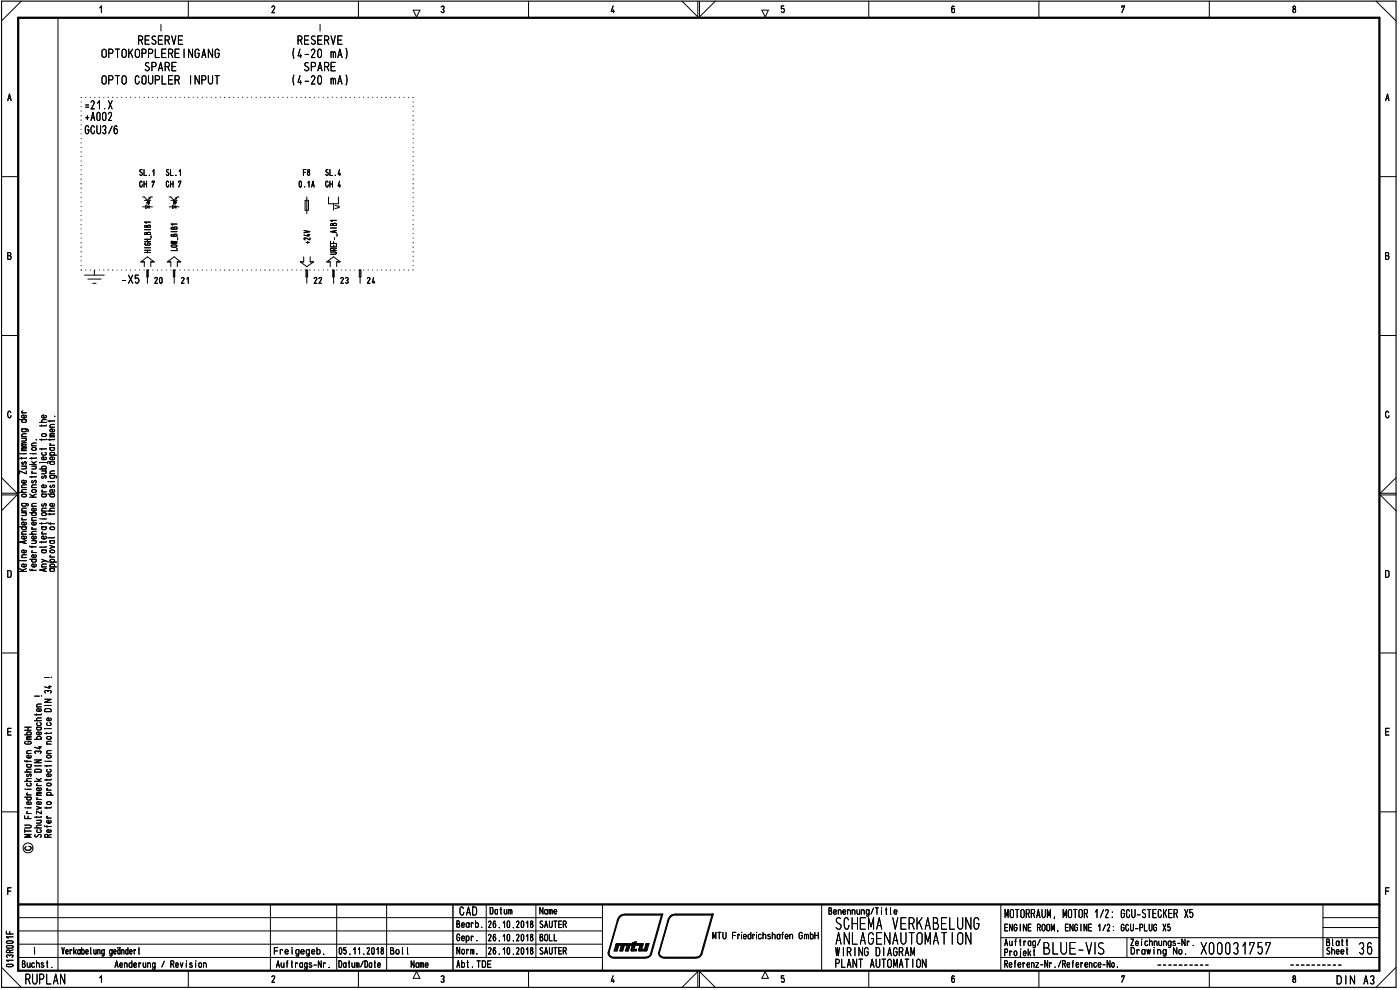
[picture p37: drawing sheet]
<svg xmlns="http://www.w3.org/2000/svg" width="420mm" height="297mm" viewBox="0 0 420 297" stroke-linecap="round" stroke-linejoin="round" font-family="sans-serif">
<defs><g id="words">
<g font-size="5.3">
<text x="250.5" y="279">SO</text>
<text x="250.7" y="283.5">ABLAG-\AUTOldT 0</text>
<text x="312.9" y="286.4">3LU1-V</text>
<text x="360.2" y="286.4">X00031757</text>
</g>
<g font-size="4.6">
<text x="387.7" y="4">8</text>
<text x="415.7" y="30.4">A</text>
<text x="7.6" y="295.4">RUPLAN</text>
</g>
<g font-size="3.9">
<text x="30.4" y="17.4">OPTOKOPPLERE I NGANG</text>
<text x="41.4" y="13.5">RESERVE</text>
<text x="87.6" y="17.4">(4-20 mA)</text>
<text x="89.3" y="13.5">RESERVE</text>
<text x="43.3" y="21.4">SPARE</text>
<text x="91.1" y="21.4">SPARE</text>
<text x="30.4" y="25.4">OPTO COUPLER</text>
<text x="57" y="25.4">INPUT</text>
<text x="87.6" y="25.4">(4-20 mA)</text>
<text x="25.3" y="32.9">.21.X</text>
<text x="25.4" y="40.3">GOU3/6</text>
<text x="25.5" y="36.3">+A002</text>
<text x="36.4" y="85.2">-X5 h0</text>
<text x="51.9" y="85.2">lr</text>
<text x="137.8" y="274.7">CAD</text>
<text x="301.5" y="275.5">MOTORRAUM, MOTOR 1/2: HU-STECKER X5</text>
<text x="250.7" y="286.9">WIRING DIAGRAM</text>
<text x="250.7" y="290.4">PLANT AUTOMATION</text>
<text x="401.1" y="295.4">DIN A3/</text>
</g>
<g font-size="3.2">
<text x="81.4" y="4">2</text>
<text x="132.1" y="4">3</text>
<text x="183.3" y="4">4</text>
<text x="228.4" y="5">•</text>
<text x="234.3" y="5">5</text>
<text x="336.5" y="4">7</text>
<text x="2.2" y="30.4">A</text>
<text x="41.7" y="52.8">SL.1</text>
<text x="49.6" y="52.8">SL.1</text>
<text x="90.8" y="52.8">F8</text>
<text x="97.5" y="52.8">SL.4</text>
<text x="41.7" y="56.3">CH 7</text>
<text x="49.7" y="56.3">GH 7</text>
<text x="89.4" y="56.3">0.1A</text>
<text x="97.5" y="56.3">OH 4</text>
<text x="42.6" y="62.7">X</text>
<text x="50.3" y="62.8">-X</text>
<text x="2.1" y="78">B</text>
<text x="415.6" y="78">B</text>
<text x="89.6" y="79.9">~i</text>
<text x="107.4" y="83.2">II</text>
<text x="54.3" y="85.2">21</text>
<text x="94" y="85.2">22</text>
<text x="102" y="85.2">23</text>
<text x="110" y="85.2">24</text>
<text x="1.8" y="125.6">0</text>
<text x="2" y="173.4">D</text>
<text x="415.5" y="173.4">D</text>
<text x="2" y="220.7">E</text>
<text x="415.5" y="220.7">E</text>
<text x="2" y="268.6">F</text>
<text x="415.6" y="268.6">F</text>
<text x="146.9" y="274.4">Datum</text>
<text x="161.9" y="274.4">Name</text>
<text x="248.6" y="274.5">Benennung/Title</text>
<text x="136.9" y="278.4">Bearb.</text>
<text x="146.4" y="278.5">26.10.2018</text>
<text x="161.9" y="278.5">SAUTER</text>
<text x="213.8" y="281.9">MTU Friedrichshafen GmbH</text>
<text x="301.4" y="279.5">ENGINE ROOM, ENGINE 1/2: GCU-PLUG X5</text>
<text x="18.4" y="286.4">Verkabelung geändert</text>
<text x="82.2" y="286.4">Fre I gegeb .</text>
<text x="101.6" y="286.4">05.11.2018</text>
<text x="117" y="286.4">Bol</text>
<text x="136.9" y="282.4">Gepr.</text>
<text x="137" y="286.4">Norm.</text>
<text x="146.4" y="282.4">26.10.2018</text>
<text x="146.4" y="286.4">26.10.2018</text>
<text x="161.9" y="286.4">SAUTER</text>
<text x="161.9" y="282.4">BOLL</text>
<text x="301.2" y="286.9">Projekt</text>
<text x="301.4" y="283.8">Auftrag/</text>
<text x="339.2" y="283.9">Zeichnungs-Nr.</text>
<text x="339.3" y="286.4">Drawing No.</text>
<text x="398" y="283.9">Blatt</text>
<text x="398" y="286.4">Sheet</text>
<text x="6.5" y="290.4">Buchst.</text>
<text x="34.3" y="290.4">Aenderung / Revision</text>
<text x="82.8" y="290.4">Auftrags-Nr.</text>
<text x="101.5" y="290.4">Datum/Date</text>
<text x="123.2" y="290.4">Name</text>
<text x="136.9" y="290.4">Abt. TDE</text>
<text x="228.5" y="293.7">A</text>
<text x="301.4" y="290.4">Referenz-Nr./Reference-No.</text>
<text x="81.2" y="294.9">2</text>
<text x="132" y="294.9">3</text>
<text x="183" y="294.9">4</text>
<text x="234.1" y="294.9">5</text>
<text x="285.2" y="294.9">6</text>
<text x="336.3" y="294.9">7</text>
<text x="387.7" y="294.9">8</text>
</g>
<g font-size="2.4">
<text x="97.7" y="80.2">PI I</text>
<text x="14.7" y="170.3">0</text>
<text x="7.7" y="230.4">a</text>
<text x="13" y="229">•—</text>
</g>
<g font-size="1.6">
<text x="12.3" y="125.6">C&gt;</text>
<text x="16.2" y="125.6">•</text>
<text x="6.3" y="131.1">C</text>
<text x="14.7" y="128.4">C</text>
<text x="6.2" y="132.5">M</text>
<text x="10.7" y="132.5">•</text>
<text x="11.8" y="139.5">••- .0</text>
<text x="12.3" y="138.1">C&gt; C&gt;</text>
<text x="14.7" y="143.7">07</text>
<text x="6.3" y="144.9">O</text>
<text x="6.3" y="146.5">C</text>
<text x="9.3" y="146.5">C</text>
<text x="9.3" y="149.3">0</text>
<text x="9.3" y="144.9">V)</text>
<text x="12.3" y="149.3">0 -0</text>
<text x="14.2" y="144.9">•-</text>
<text x="6.2" y="153.5">COC.0</text>
<text x="6.2" y="152.1">0)C</text>
<text x="12.2" y="152.1">NN</text>
<text x="5.6" y="159.1">17•</text>
<text x="6.2" y="160.4">C.Cc</text>
<text x="6.2" y="161.5">000_,</text>
<text x="9.3" y="159.1">c-00</text>
<text x="6.3" y="166">C</text>
<text x="8.8" y="166">c ,</text>
<text x="12.3" y="166">00</text>
<text x="6.2" y="168.8">-17&gt;,C1.</text>
<text x="6.2" y="170.3">000</text>
<text x="14.7" y="170.3">O.</text>
<text x="13.2" y="206.7">-4-</text>
<text x="10.8" y="213.7">C&gt; d</text>
<text x="7.8" y="226.2">C</text>
<text x="13.8" y="223.4">C</text>
<text x="13.8" y="226.2">C</text>
<text x="7.8" y="233.2">V7</text>
<text x="10.2" y="230.8">d0</text>
<text x="13.8" y="233.2">C&gt;</text>
<text x="10.8" y="237.6">CI&gt;</text>
<text x="10.8" y="235.9">c-</text>
<text x="1.6" y="280.4">LL</text>
<text x="1.7" y="283.2">CZ</text>
<text x="1.7" y="284.6">CZ</text>
<text x="1.7" y="286">ce</text>
</g>
</g></defs>
<path d="M.5 .3h418.5v295.9h-418.5z" fill="none" stroke="#000" stroke-width=".34"/>
<path d="M5.5 5.3h408.5v286h-408.5zM5.5 271.4h408.5" fill="none" stroke="#000" stroke-width=".68"/>
<g fill="none" stroke="#000" stroke-width=".3">
<path d="M6.4 .3l-5.9 6M17.4 5.3v286M29.9 2.4l.5-.6v2M56.5 .3v5M107.6 .3v5M124 3h2l-1 2.1zM158.6 .3v5M204.7 .3l4.7 4.8v-4.8M209.9 .3v4.8l4.8-4.8M228.6 3h2l-.9 2.1M260.7 .3v5M286.4 2l-.4-.2-.2 .1-.2 1.4a.47 .47 0 0 0 .6 .5 .47 .47 0 0 0 .3-.8l-.3-.5-.5 .1-.1 .4"/>
<path d="M311.8 .3v5M362.9 .3v5M413 .3l6 6M.5 53h5M414 53h5M.5 100.7h5M414 100.7h5M416.8 123.8a.48 .48 0 0 0-.6-.4 .48 .48 0 0 0-.4 .6v.7l.4 .6h.4l.3-.6M.5 148.5h4.6l-4.6 4.7M.5 143.3l4.6 4.7h-4.6M419 148.5h-4.8l4.8 4.7M419 143.3l-4.8 4.7h4.8"/>
<path d="M.5 195.9h5M414 195.9h5M.5 243.6h5M7.4 247.6h1.5a.42 .42 0 0 1 .5 .4 .42 .42 0 0 1-.5 .4h-1.5M7.4 244.8v.8h2M7.4 248.9v.9M7.4 249.3h2M8 244.1h1.4M8 242.4h1.4M8.3 243.5l-.3 .4 .3 .2M8.4 244.9v.7M9.4 250.4h-2l1.6 .4-1.6 .4h2"/>
<path d="M414 243.6h5M5.5 275.3h175.3M5.5 279.3h175.3M81.2 271.4v19.9M101 271.4v19.9M116 271.4v19.9M145.9 271.4v15.9M160.8 271.4v15.9M180.8 271.4v19.9M246.6 271.4v19.9M300.4 271.4v19.8M397 271.4v15.9"/>
<path d="M397 278.3h17M397 275.3h17M.5 290.2l5.9 6M2.1 289.4l1.4-.1a.38 .38 0 0 1 .4 .4 .38 .38 0 0 1-.4 .4l-1.4-.1-.2-.3zM2.2 287.3l-.3-.4a.55 .55 0 0 1 .5-.4 .55 .55 0 0 1 .5 .4 .48 .48 0 0 1 .6-.4 .48 .48 0 0 1 .4 .5l-.3 .3M3.9 288.1h-2l.6 .4M3.9 281.1h-2l.6 .4M5.5 287.3h175.3M5.5 283.3h175.3M29.9 293.4l.5-.6v1.9M56.5 291.3v4.9M107.6 291.3v4.9"/>
<path d="M125 291.5l1 2h-2zM158.6 291.3v4.9M204.7 296.2l4.7-4.7v4.7M209.9 296.2v-4.7l4.8 4.7M260.7 291.3v4.9M300.4 287.3h113.6M300.4 281.3h113.6M311.8 291.3v4.9M338.2 281.3v6M362.9 291.3v4.9M419 290.2l-6 6"/>
<circle cx="8.4" cy="254.4" r="1.49"/>
</g>
<path d="M135.9 271.4v19.9" fill="none" stroke="#000" stroke-width=".42"/>
<path d="M7.4 239.2h2M8 238.5h1.4M8 236.8h1.4M8.3 237.9l-.3 .4 .3 .2M8.3 239.2l-.3 .2 .3 .6h.8l.3-.2v-.4l-.3-.2M7.6 242.4h.1M9.2 240.6l.2 .6-1 .2a.45 .45 0 0 1-.4-.6 .45 .45 0 0 1 .7-.3v.9" fill="none" stroke="#000" stroke-width=".3"/>
<g fill="none" stroke="#000" stroke-width=".3">
<path d="M7.4 219.1h2M7.4 218.2h2M8.4 218.2v.9M7.4 228.2l.1 .2h1.9M7.4 234.4h2M7.4 220.5h2M7.6 236.8h.1M7.8 222.4l-.4 .4v.2l.4 .3 1.6-.2-.2-.6-.8-.1v.4M8 221.9h1.4M8.1 228.2v.5M8.3 220.5l-.3-.4 .3-.5 1.1 .2-.3 .7M9 234.9l.4 .2v.5l-.3 .2-.9-.1-.2-.2 .2-.5"/>
<path d="M9.2 226.7l.2 .2-.2 .5h-.9l-.3-.5 .7-.3v.8M9.4 233.6l-1.3 .1-.1 .5 .4 .2M9.4 230.8l-1.3 .1-.1 .5 .4 .2M9.4 221.4h-1.1l-.3 .2 .3 .3M9.4 221l-1.3 .1-.1 .1 .3 .2M7.4 247.6h1.5a.42 .42 0 0 1 .5 .4 .42 .42 0 0 1-.5 .4h-1.5M7.4 244.8v.8h2M7.4 248.9v.9M7.4 249.3h2M8 244.1h1.4M8 242.4h1.4M8.3 243.5l-.3 .4 .3 .2"/>
<path d="M8.4 244.9v.7M9.4 250.4h-2l1.6 .4-1.6 .4h2"/>
</g>
<path d="M7.4 239.2h2M8 238.5h1.4M8 236.8h1.4M8.3 237.9l-.3 .4 .3 .2M8.3 239.2l-.3 .2 .3 .6h.8l.3-.2v-.4l-.3-.2M7.6 242.4h.1M9.2 240.6l.2 .6-1 .2a.45 .45 0 0 1-.4-.6 .45 .45 0 0 1 .7-.3v.9" fill="none" stroke="#000" stroke-width=".3"/>
<g fill="none" stroke="#000" stroke-width=".3">
<path d="M7.4 219.1h2M7.4 218.2h2M8.4 218.2v.9M10.4 216.2h2M10.4 208.9h1.4M11 218.2h1.1l.3 .6-.3 .2h-.8l-.3-.2 .3-.6M11 214.2v.4M12 216.8l.4 .4-.3 .5h-.8l-.3-.4 .2-.4M12.1 219.7l.3 .4-.4 .4-1-.2v-.5l.7-.2v.9M12.4 215.4l-1.3 .2-.1 .3 .4 .3M12.4 214.2l-.1 .3h-1.9M12.4 211.2l-1.2 .1-.2 .2 .2 .6"/>
<path d="M12.4 218.2l-.2 .1M7.4 228.2l.1 .2h1.9M7.4 234.4h2M7.4 220.5h2M7.6 236.8h.1M7.8 222.4l-.4 .4v.2l.4 .3 1.6-.2-.2-.6-.8-.1v.4M8 221.9h1.4M8.1 228.2v.5M8.3 220.5l-.3-.4 .3-.5 1.1 .2-.3 .7M9 234.9l.4 .2v.5l-.3 .2-.9-.1-.2-.2 .2-.5M9.2 226.7l.2 .2-.2 .5h-.9l-.3-.5 .7-.3v.8M9.4 233.6l-1.3 .1-.1 .5 .4 .2"/>
<path d="M9.4 230.8l-1.3 .1-.1 .5 .4 .2M9.4 221.4h-1.1l-.3 .2 .3 .3M9.4 221l-1.3 .1-.1 .1 .3 .2M10.4 228h2l-2 .9h2M10.4 221.8h2M10.5 231.1l.3-.3h1.2l.4 .3v.5h-2zM10.7 226.1l-.3-.5a.55 .55 0 0 1 .5-.3 .55 .55 0 0 1 .5 .3 .48 .48 0 0 1 .5-.3 .48 .48 0 0 1 .4 .5l-.2 .3M11 239.9h1.4M11 238.7h1.4M11 233.6l1 .8M11.2 239.4l-.2 .2 .3 .3M11.3 221.8l-.3-.3 .3-.5 .9 .1 .2 .4-.3 .3"/>
<path d="M11.6 224.1h.8M12 223.9v.8l-1.6-.5M12.4 238.2h-1.2l-.2 .2 .2 .3M12.4 233.6l-.8 .4M10.4 248.4h2M10.5 250.4a.43 .43 0 0 0 .1 .7 .43 .43 0 0 0 .6-.1 .56 .56 0 0 1 .6-.7 .56 .56 0 0 1 .5 .7l-.2 .2M11 242l1.4 .4-1.4 .4M11 246.1h1.4M11 244.9v.5M12 248.9l.4 .4-.3 .5-1.1-.2v-.3l.2-.3M12 246.1a.42 .42 0 0 1 .4 .4 .42 .42 0 0 1-.4 .5h-1M12.1 240.6l.3 .3-.3 .5h-.9l-.2-.4v-.3l.7-.2v.9"/>
<path d="M12.4 247.6h-1.3l-.1 .5 .4 .3M12.4 244.9l-.1 .3h-1.9M12.4 243.3v.9l-1.4-.9v.9"/>
</g>
<g fill="none" stroke="#000" stroke-width=".3">
<path d="M10.4 216.2h2M10.4 208.9h1.4M11 218.2h1.1l.3 .6-.3 .2h-.8l-.3-.2 .3-.6M11 214.2v.4M12 216.8l.4 .4-.3 .5h-.8l-.3-.4 .2-.4M12.1 219.7l.3 .4-.4 .4-1-.2v-.5l.7-.2v.9M12.5 208.9h.1M12.4 215.4l-1.3 .2-.1 .3 .4 .3M12.4 214.2l-.1 .3h-1.9M12.4 211.2l-1.2 .1-.2 .2 .2 .6M12.4 218.2l-.2 .1M10.4 228h2l-2 .9h2"/>
<path d="M10.4 221.8h2M10.5 231.1l.3-.3h1.2l.4 .3v.5h-2zM10.7 226.1l-.3-.5a.55 .55 0 0 1 .5-.3 .55 .55 0 0 1 .5 .3 .48 .48 0 0 1 .5-.3 .48 .48 0 0 1 .4 .5l-.2 .3M11 239.9h1.4M11 238.7h1.4M11 233.6l1 .8M11.2 239.4l-.2 .2 .3 .3M11.3 221.8l-.3-.3 .3-.5 .9 .1 .2 .4-.3 .3M11.6 224.1h.8M12 223.9v.8l-1.6-.5M12.4 238.2h-1.2l-.2 .2 .2 .3M12.4 233.6l-.8 .4"/>
<path d="M10.4 248.4h2M10.5 250.4a.43 .43 0 0 0 .1 .7 .43 .43 0 0 0 .6-.1 .56 .56 0 0 1 .6-.7 .56 .56 0 0 1 .5 .7l-.2 .2M11 242l1.4 .4-1.4 .4M11 246.1h1.4M11 244.9v.5M12 248.9l.4 .4-.3 .5-1.1-.2v-.3l.2-.3M12 246.1a.42 .42 0 0 1 .4 .4 .42 .42 0 0 1-.4 .5h-1M12.1 240.6l.3 .3-.3 .5h-.9l-.2-.4v-.3l.7-.2v.9M12.4 247.6h-1.3l-.1 .5 .4 .3M12.4 244.9l-.1 .3h-1.9M12.4 243.3v.9l-1.4-.9v.9"/>
</g>
<g fill="none" stroke="#000" stroke-width=".3">
<path d="M12.5 208.9h.1M13.4 212.9l.6-.3 1 .1 .4 .3v.5h-2zM13.4 209.8h2l-2 .9h2M13.4 211.7h2M13.4 203.3h1.4M13.5 218.6h.1M13.7 207.9l-.3-.3a.48 .48 0 0 1 .5-.4 .48 .48 0 0 1 .5 .3 .53 .53 0 0 1 .5-.3 .53 .53 0 0 1 .5 .4l-.3 .3M14 219.8v.4M14 218.6h1.4M14.9 216.8l.5 .4-.4 .5h-.7l-.3-.3 .2-.5M15.1 215.5l.3 .2-.3 .5h-.8l-.3-.5 .4-.3h.3v.8M15.4 219.8v.2h-2"/>
<path d="M14 229.6v.4M14 233.8v.4M14 238.6h2M14 237.1h1.4M14.1 235.1l1.1-.1 .2 .5-1 .3-.4-.3zM14.1 226.7h1.1l.2 .5-1 .2-.4-.2zM14.1 221.1h1.1l.2 .5-1 .2-.4-.2zM14.3 236.6h-.3l.3 .5M14.4 238.6a.43 .43 0 0 1-.4-.4 .43 .43 0 0 1 .4-.5l.9 .2 .1 .4-.5 .3M14.9 230.8l.5 .3-.4 .5h-.7l-.3-.2 .2-.5M15.4 233.8l-.1 .2h-1.9M15.4 229.6v.2h-2"/>
<path d="M13.4 247.7l.1 .3h1.9M14 245.4h1.4M14 242.1v.5M14.1 240.7l1.1-.1 .2 .5-1 .3-.4-.3zM14.1 247.7v.5M14.3 244.9l-.3 .1 .3 .4M14.4 251.2v-.5a.56 .56 0 0 0-1-.2v.7h2M15.1 249l.3 .4-.5 .4-.8-.2v-.5l.6-.2v.9M15.1 246.2l.3 .4-.5 .4-.8-.2v-.5l.6-.2v.9M15.4 242.1l-.1 .3h-1.9M15.4 250.4l-1 .3"/>
</g>
<g fill="none" stroke="#000" stroke-width=".3">
<path d="M13.4 212.9l.6-.3 1 .1 .4 .3v.5h-2zM13.4 209.8h2l-2 .9h2M13.4 211.7h2M13.4 203.3h1.4M13.5 218.6h.1M13.7 207.9l-.3-.3a.48 .48 0 0 1 .5-.4 .48 .48 0 0 1 .5 .3 .53 .53 0 0 1 .5-.3 .53 .53 0 0 1 .5 .4l-.3 .3M14 219.8v.4M14 218.6h1.4M14.9 216.8l.5 .4-.4 .5h-.7l-.3-.3 .2-.5M15.1 215.5l.3 .2-.3 .5h-.8l-.3-.5 .4-.3h.3v.8M15.5 203.3h.1M15.4 219.8v.2h-2"/>
<path d="M14 229.6v.4M14 233.8v.4M14 238.6h2M14 237.1h1.4M14.1 235.1l1.1-.1 .2 .5-1 .3-.4-.3zM14.1 226.7h1.1l.2 .5-1 .2-.4-.2zM14.1 221.1h1.1l.2 .5-1 .2-.4-.2zM14.3 236.6h-.3l.3 .5M14.4 238.6a.43 .43 0 0 1-.4-.4 .43 .43 0 0 1 .4-.5l.9 .2 .1 .4-.5 .3M14.9 230.8l.5 .3-.4 .5h-.7l-.3-.2 .2-.5M15.4 233.8l-.1 .2h-1.9M15.4 229.6v.2h-2"/>
<path d="M13.4 247.7l.1 .3h1.9M14 245.4h1.4M14 242.1v.5M14.1 240.7l1.1-.1 .2 .5-1 .3-.4-.3zM14.1 247.7v.5M14.3 244.9l-.3 .1 .3 .4M14.4 251.2v-.5a.56 .56 0 0 0-1-.2v.7h2M15.1 249l.3 .4-.5 .4-.8-.2v-.5l.6-.2v.9M15.1 246.2l.3 .4-.5 .4-.8-.2v-.5l.6-.2v.9M15.4 242.1l-.1 .3h-1.9M15.4 250.4l-1 .3"/>
</g>
<g fill="none" stroke="#000" stroke-width=".3">
<path d="M12.5 156.9v.4M12.5 155.7h1.4M12.7 159.6l-.2 .3 .3 .3M13.9 156.9l-.1 .2h-1.9M12.5 170.1h1.4M12.5 162.5v.4M12.5 160.2h1.4M13.2 170.8v.6M13.7 160.9l.2 .5-.4 .3-.9-.2-.1-.4 .7-.2v.8M13.9 170.6l-2 .4 2 .4M13.9 169.2h-1.2l-.2 .5 .2 .4M13.9 164l-.1 .2h-1.9"/>
<path d="M13.9 162.5l-.1 .1h-1.9M15.5 203.3h.1M8.7 253.9a.6 .6 0 0 1 .7 .6 .6 .6 0 0 1-.6 .6h-.8l-.4-.3-.1-.5 .3-.3"/>
</g>
<g fill="none" stroke="#000" stroke-width=".3">
<path d="M11.9 126.7h2M12.5 130.4l1-.3a.42 .42 0 0 1 .4 .5 .42 .42 0 0 1-.4 .4l-.8-.1zM12.5 127.5v.4M12.5 131.7v.5M12.5 134.5v.5M13.5 135.7l.4 .4-.3 .5-.9-.1-.2-.3 .2-.4M13.9 134.5l-.1 .2h-1.9M13.9 131.7l-.1 .2h-1.9M13.9 127.5l-.1 .3h-1.9M13.9 125.9l-1.3 .2v.6h.3M11.9 140.7h2M12.1 155.7h.1"/>
<path d="M12.5 141.3h1.4M12.5 156.9v.4M12.5 155.7h1.4M12.6 154l.9-.2a.42 .42 0 0 1 .4 .5 .42 .42 0 0 1-.4 .4l-.8-.1zM12.7 142.8a.37 .37 0 0 0-.2 .5 .37 .37 0 0 0 .4 .2l.3-.5a.33 .33 0 0 1 .6-.2 .33 .33 0 0 1 0 .5l-.1 .2M12.7 147.1l-.2 .2 .3 .3M12.7 159.6l-.2 .3 .3 .3M12.8 140.7l-.3-.3 .3-.5h.8l.3 .3-.3 .5M13.5 141.3a.42 .42 0 0 1 .4 .4 .42 .42 0 0 1-.4 .5h-1M13.7 145.5l.2 .3-.2 .5h-1l-.2-.5 .7-.3v.8M13.9 156.9l-.1 .2h-1.9M12.5 162.5v.4"/>
<path d="M12.5 170.1h1.4M12.5 160.2h1.4M13.2 170.8v.6M13.7 160.9l.2 .5-.4 .3-.9-.2-.1-.4 .7-.2v.8M13.9 170.6l-2 .4 2 .4M13.9 169.2h-1.2l-.2 .5 .2 .4M13.9 164l-.1 .2h-1.9M13.9 162.5l-.1 .1h-1.9"/>
</g>
<g fill="none" stroke="#000" stroke-width=".3">
<path d="M5.9 125.9h2M6 136.1h.1M6.5 128.7l1.8 .1 .2 .3-.2 .4M6.5 139.9h1.4M6.5 137.3v.5M6.5 136.1h1.4M6.5 135.2h1.4M6.5 133.9h1.4M6.5 123.9h1.4M6.7 138.6a.36 .36 0 0 0-.2 .5 .36 .36 0 0 0 .5 .2 .6 .6 0 0 1 .8-.6l-.1 .7M6.7 123.3l-.2 .2 .3 .4M6.8 128.7l-.3 .3 .3 .5h.8l.3-.2-.3-.6"/>
<path d="M6.8 125.9l-.3 .3 .3 .5h.8l.3-.2-.3-.6M7.5 139.9l.4 .3-.1 .3-1.3 .2M7.7 124.6l.2 .5-.4 .3-.9-.2v-.5l.6-.2v.9M7.9 137.3l-.1 .2h-1.9M7.9 134.7h-1.2l-.2 .3 .2 .2M7.9 134.3h-1.2l-.2 .2 .4 .2M7.9 133.3h-1.2l-.2 .3 .2 .3M7.9 132.8l-1.3 .1v.4h.3M8.9 139.4h2M9.5 139.9h1.4M9.5 136.1h1.4M9.5 137.3v.5"/>
<path d="M9.5 138.5l1 .9M10.5 139.9l.4 .3-.2 .4-1.2 .1M10.9 137.3v.2h-2M10.9 138.5l-.9 .4M11.9 126.7h2M12.5 130.4l1-.3a.42 .42 0 0 1 .4 .5 .42 .42 0 0 1-.4 .4l-.8-.1zM12.5 127.5v.4M12.5 131.7v.5M12.5 134.5v.5M13.5 135.7l.4 .4-.3 .5-.9-.1-.2-.3 .2-.4M13.9 134.5l-.1 .2h-1.9M13.9 131.7l-.1 .2h-1.9"/>
<path d="M13.9 127.5l-.1 .3h-1.9M13.9 125.9l-1.3 .2v.6h.3M5.9 147.7h2M6.5 156h1.4M6.6 148.4l.9-.1 .3 .1 .1 .4-1 .3-.3-.2zM6.7 155.4l-.2 .3 .3 .3M7.5 153.8a.42 .42 0 0 1 .4 .5 .42 .42 0 0 1-.4 .4h-1M7.7 156.7l.2 .3-.2 .5h-1l-.2-.4 .1-.3 .6-.2v.9M7.9 146.9l-1.3 .1-.1 .4 .4 .3M7.9 141.3v.9l-2-.9v.9M8.9 149.2h2M9.5 147.2l.4-.3h.6l.4 .3v.2l-.2 .3h-.8z"/>
<path d="M9.5 156.1h1.4M9.5 142.9v.4M9.5 142h1.4M9.7 141.5l-.2 .3 .3 .2M9.8 153.8l-.3 .2v.5l.3 .2 1-.2 .1-.3-.4-.4M10.6 156.7l.3 .3-.3 .5h-.9l-.1-.7 .6-.2v.9M10.9 155.3l-1.3 .1 .1 .7M10.9 151l-1.3 .2 .1 .7M10.9 142.9v.2h-2M10.9 148.3l-1.3 .5M11.9 140.7h2M12.1 155.7h.1"/>
<path d="M12.5 141.3h1.4M12.6 154l.9-.2a.42 .42 0 0 1 .4 .5 .42 .42 0 0 1-.4 .4l-.8-.1zM12.7 142.8a.37 .37 0 0 0-.2 .5 .37 .37 0 0 0 .4 .2l.3-.5a.33 .33 0 0 1 .6-.2 .33 .33 0 0 1 0 .5l-.1 .2M12.7 147.1l-.2 .2 .3 .3M12.8 140.7l-.3-.3 .3-.5h.8l.3 .3-.3 .5M13.5 141.3a.42 .42 0 0 1 .4 .4 .42 .42 0 0 1-.4 .5h-1M13.7 145.5l.2 .3-.2 .5h-1l-.2-.5 .7-.3v.8M5.9 171.4h2M5.9 170.6l1.3 .8M7.3 162.4v.6M7.9 166.5h-1.3l.1 .8M7.9 162.2l-2 .4 2 .5"/>
<path d="M7.9 170.6l-1.3 .5M8.9 170.8l.2 .3h1.8M8.9 163.8l.1 .3h1.9M9.6 163.8v.5M9.6 170.8v.5M10.5 162.2l.4 .4-.2 .4-1.2 .1M10.6 169.2l.3 .6-.4 .3-.8-.1-.2-.5 .2-.3h.5v.9M10.6 166.5l.3 .5-.4 .3-.8-.1-.2-.5 .2-.2h.5v.8"/>
</g>
<g fill="none" stroke="#000" stroke-width=".3">
<path d="M8.9 139.4h2M9.1 136.1h.1M9.5 133.8h1.4M9.5 137.3v.5M9.5 139.9h1.4M9.5 138.5l1 .9M9.5 136.1h1.4M9.7 134.4h1l.2 .5-1 .2-.4-.2zM10.5 139.9l.4 .3-.2 .4-1.2 .1M10.9 132.9l-1.3 .2 .1 .7M10.9 137.3v.2h-2M10.9 138.5l-.9 .4"/>
<path d="M8.9 149.2h2M9.5 147.2l.4-.3h.6l.4 .3v.2l-.2 .3h-.8zM9.5 156.1h1.4M9.5 142.9v.4M9.5 142h1.4M9.7 141.5l-.2 .3 .3 .2M9.8 153.8l-.3 .2v.5l.3 .2 1-.2 .1-.3-.4-.4M10.6 156.7l.3 .3-.3 .5h-.9l-.1-.7 .6-.2v.9M10.9 155.3l-1.3 .1 .1 .7M10.9 151l-1.3 .2 .1 .7M10.9 142.9v.2h-2M10.9 148.3l-1.3 .5"/>
<path d="M8.9 170.8l.2 .3h1.8M8.9 163.8l.1 .3h1.9M9.6 163.8v.5M9.6 170.8v.5M10.5 162.2l.4 .4-.2 .4-1.2 .1M10.6 169.2l.3 .6-.4 .3-.8-.1-.2-.5 .2-.3h.5v.9M10.6 166.5l.3 .5-.4 .3-.8-.1-.2-.5 .2-.2h.5v.8"/>
</g>
<g fill="none" stroke="#000" stroke-width=".3">
<path d="M48.3 7.3v2M96.1 7.3v2M35.1 29.2h.1M36.4 29.2h.1M37.8 29.2h.1M39.2 29.2h.1M40.5 29.2h.1M41.9 29.2h.1M43.2 29.2h.1M44.5 29.2h.2M45.8 29.2h.1M47.2 29.2h.1"/>
<path d="M48.6 29.2h.1M49.9 29.2h.1M51.3 29.2h.1M52.6 29.2h.1M54 29.2h.1M55.3 29.2h.1M56.6 29.2h.2M58 29.2h.1M59.3 29.2h.1M60.7 29.2h.1M62 29.2h.1M63.4 29.2h.1"/>
<path d="M64.7 29.2h.1M66.1 29.2h.1M67.4 29.2h.1M68.7 29.2h.2M70.1 29.2h.1M71.4 29.2h.1M72.8 29.2h.1M74.1 29.2h.1M75.5 29.2h.1M76.8 29.2h.1M78.2 29.2h.1M79.5 29.2h.1"/>
<path d="M80.8 29.2h.2M82.2 29.2h.1M83.5 29.2h.1M84.9 29.2h.1M86.2 29.2h.1M87.6 29.2h.1M88.9 29.2h.1M90.3 29.2h.1M91.6 29.2h.1M92.9 29.2h.2M94.3 29.2h.1M95.6 29.2h.1"/>
<path d="M97 29.2h.1M98.3 29.2h.1M99.7 29.2h.1M101 29.2h.1M102.4 29.2h.1M103.7 29.2h.1M105 29.2h.1M106.4 29.2h.1M107.7 29.2h.1M109.1 29.2h.1M110.4 29.2h.1M111.8 29.2h.1"/>
<path d="M113.2 29.2h.1M114.5 29.2h.1M115.8 29.2h.2M117.1 29.2h.1M118.5 29.2h.1M119.8 29.2h.1M121.2 29.2h.1M122.6 29.2h.1M123.9 29.2l.1 .1M124 30.6h.1M124 31.9v.1M124 33.3v.1"/>
<path d="M124 34.6v.2M124 36v.2M124 37.4v.1M124 38.8v.1M24.3 42.8v.1M24.3 44.2v.1M24.3 45.6h.1M24.3 46.9v.1M24.3 48.3h.1M24.3 49.6v.1M24.3 51v.1M24.3 52.3v.1"/>
<path d="M24.3 53.7v.1M24.3 55v.2M24.3 56.4v.2M24.3 57.8v.1M24.3 59.2v.1M42.8 59.1h.5l.9 1 1.1-1h.5M44.6 59.4l.5-.1-.2 .5M50.8 59.1h.5l1 1 .9-1h.5M52.5 59.4l.5-.1-.1 .5M92.1 59.1v5M98.6 59.1v2h3v-2M124 40.1v.1"/>
<path d="M124 41.5v.1M124 42.8v.1M124 44.2v.1M124 45.6h.1M124 46.9v.1M124 48.3h.1M124 49.6v.1M124 51v.1M124 52.3v.1M124 53.7v.1M124 55v.2M124 56.4v.2"/>
<path d="M124 57.8v.1M124 59.2v.1M24.3 60.5v.1M24.3 61.9v.1M24.3 63.2v.1M24.3 64.6v.1M24.3 66h.1M24.3 67.3v.1M24.3 68.7h.1M24.3 70v.1M24.3 71.4v.1M24.3 72.7v.2"/>
<path d="M24.3 74.1v.2M24.3 75.4v.2M24.3 76.9v.1M24.3 78.2v.1M24.3 79.6v.1M42.8 62.1h3M43.4 75.8h1.8M43.4 75.1h1.8M43.4 74.3h1.8M43.4 72.5h1.8M43.4 71.8h1.8M43.4 68.9h1.8"/>
<path d="M43.7 72.9l-.3 .4 .4 .3h1.1l.3-.3-.5-.4h-.5v.3M44.2 69.9l-.7-.1-.1 .6h1.8v-.6h-.8l-.2 .1v.5M44.2 67.8l-.6-.2-.2 .6h1.8v-.5a.58 .58 0 0 0-.7-.1 .58 .58 0 0 0-.3 .6M44.2 71.8v.7M44.2 75.1v.7M45.2 66.6h-1.8l.5 .4M45.3 70.8v.7M51.3 73.7l.3-.2h1.2a.34 .34 0 0 1 .3 .3 .34 .34 0 0 1-.3 .4h-1.1zM51.3 72.4l1.8 .2-1.8 .1 1.8 .2-1.8 .2M51.3 69.5h1.8M52.1 70.5l-.6-.1-.2 .5h1.8v-.5a.58 .58 0 0 0-.6-.1 .58 .58 0 0 0-.4 .6M52.1 68.3l-.3-.1-.5 .1v.4h1.8v-.5l-.6-.1-.4 .2v.4"/>
<path d="M53.1 74.5v.7h-1.8M53.1 67.2h-1.8l.6 .4M53.3 71.3v.7M91.2 69.2l1.8 .3-1.8 .3M91.6 60.1h1v3h-1zM91.9 72.7h.9M92.2 70.4h.8M92.3 72.5v.5M92.7 70.3v.6l-1.5-.4M93 71.4v.6l-1.1-.5a.32 .32 0 0 0-.5 0 .32 .32 0 0 0 .2 .5M98.1 78.6l2-1.6 2 1.6h-1.1M99.2 75.6h1.3l.5 .3-.5 .4h-1.3"/>
<path d="M99.2 73.4v.7h1.8v-.7M99.2 72.4v.7h1.8M99.2 68.4h1.8M99.9 67.3l-.4-.2-.3 .2v.3h1.8v-.5l-.6-.1-.4 .1-.1 .5M100.1 75.2a.56 .56 0 0 0-.2-.6 .56 .56 0 0 0-.6 0l-.1 .6h1.8M100.1 61.1v2M100.1 72.5v.6M100.1 73.6v.5M100.4 71.4v.5M100.5 69.3v.4M100.5 61.6l1.1 .3M101 69.2l-1.8 .3 1.8 .3"/>
<path d="M101 66.1h-1.8l.5 .4M101 74.5l-.9 .3M101.1 70.2v.7M101.6 61.8a.26 .26 0 0 1 .2 .3 .26 .26 0 0 1-.2 .2l-1.1 .3M124 60.5v.1M124 61.9v.1M124 63.2v.1M124 64.6v.1M124 66h.1M124 67.3v.1M124 68.7h.1M124 70v.1"/>
<path d="M124 71.4v.1M124 72.7v.2M124 74.1v.2M124 75.4v.2M124 76.9v.1M124 78.2v.1M124 79.6v.1M24.3 80.9l.1 .1M25.4 82.5h5.9M25.7 81h.1M26.4 83.7h4M27.1 81h.1"/>
<path d="M27.8 85h1M28.3 81v1.5M28.4 81h.1M29.8 81h.1M31.1 81h.1M32.4 81h.2M33.7 81h.2M35.1 81h.1M36.4 81h.1M37.8 81h.1M39.2 81h.1M40.5 81h.1"/>
<path d="M41.9 81h.1M43.2 81h.1M43.3 80v-1.4h-1l1.9-1.6 2.1 1.6h-1v1.4M44.2 81v2.1M44.5 81v2.1M44.7 81h-.6v2.1M45.8 81h.1M47.2 81h.1M48.6 81h.1M49.9 81h.1M51.3 81h.1M51.3 80v-1.4h-1.1l2.1-1.6 1.9 1.6h-1v1.4"/>
<path d="M52 83.1v-2.1h.5v2.1M52.3 81v2.1M52.6 81h.1M54 81h.1M55.3 81h.1M56.6 81h.2M58 81h.1M59.3 81h.1M60.7 81h.1M62 81h.1M63.4 81h.1M64.7 81h.1"/>
<path d="M66.1 81h.1M67.4 81h.1M68.7 81h.2M70.1 81h.1M71.4 81h.1M72.8 81h.1M74.1 81h.1M75.5 81h.1M76.8 81h.1M78.2 81h.1M79.5 81h.1M80.8 81h.2"/>
<path d="M82.2 81h.1M83.5 81h.1M84.9 81h.1M86.2 81h.1M87.6 81h.1M91.8 81v2.1h.5v-2.1M92.1 81v4M94.3 81h.1M95.6 81h.1M97 81h.1M98.3 81h.1M99.7 81h.1"/>
<path d="M99.9 81h.4v2.1h-.4zM100.1 81v4M101 81h.1M102.4 81h.1M103.7 81h.1M105 81h.1M106.4 81h.1M108.1 83.1v1.9M110.4 81h.1M111.8 81h.1M113.2 81h.1M114.5 81h.1"/>
<path d="M115.8 81h.2M117.1 81h.1M118.5 81h.1M119.8 81h.1M121.2 81h.1M122.6 81h.1M124 80.9l-.1 .1M9.1 136.1h.1M9.5 133.8h1.4M9.7 134.4h1l.2 .5-1 .2-.4-.2zM10.9 132.9l-1.3 .2 .1 .7M14.9 134.3h1.1l.4 .6-.4 .2h-.7l-.4-.2 .4-.6"/>
<path d="M14.9 126.2v.4M14.9 131.7v.5M14.9 133.6h1.5M14.9 131.1h1.5M15.2 133.1l-.3 .2 .4 .3M15.3 138.5l-.4 .4 .4 .5 .9-.1 .2-.4-.4-.4M15.4 136.6a.42 .42 0 0 1-.5-.5 .42 .42 0 0 1 .5-.4l1 .3v.3l-.4 .3M16.1 128.8l.3 .2-.3 .5h-.9l-.3-.5 .8-.3v.8M16.4 131.7l-.1 .2h-1.9M16.4 130.6h-1.2l-.3 .2 .3 .3M16.4 130h-1l-.5 .3 .5 .3M16.4 126.2l-.1 .1h-1.9"/>
<path d="M16.4 134.3l-.2 .1M14.4 156.8l.2 .3h1.8M14.4 153.3h2M14.4 148.3h2M14.9 154.1v.4M14.9 144.5h1.5M15 158.2l1-.1 .4 .2v.3l-.4 .3h-.6l-.4-.2zM15.1 156.8v.5M15.2 145.6a.33 .33 0 0 0-.1 .6 .33 .33 0 0 0 .5-.2l.1-.2a.33 .33 0 0 1 .5-.2 .33 .33 0 0 1 .1 .4l-.2 .3M15.3 148.3l-.4 .3 .4 .5 1-.2 .1-.3-.4-.3M16.1 151.1l.3 .3-.3 .5h-.9l-.3-.3 .1-.4 .7-.2v.9M16.1 147l.3 .4-.4 .3-1-.1-.1-.4 .8-.3v.8"/>
<path d="M16.4 154.1l-.1 .2h-1.9M16.4 152.5l-1.3 .1-.2 .4 .5 .3M16.4 141.3l-1.3 .2 .1 .7M14.9 170.6h1.1l.4 .3-.1 .4-.3 .1-1-.1-.1-.4 .4-.3M14.9 163.7l1.5 .4-1.5 .4M14.9 162.2l1.3 .1 .1 .6-1 .2-.4-.4 .4-.5M14.9 167.1h1.5M15 165.2l1-.2 .3 .2 .1 .4-1 .3-.4-.2zM15.2 166.6l-.3 .3 .4 .2M16.4 161.2l-.1 .2h-1.9M16.4 162.2l-.2 .1M187.6 274.5l-1.2 .4-.6 .6-3 10.3"/>
<path d="M187.6 274.6h10.9M198.6 274.2l-3.4 12.1-.4 .6-1 .3h-10l-.8-.5-.2-1M198.8 274.4h-11.2l-1.3 .4-.8 1.1-2.8 9.9M198.8 274.2l-3.4 12.1-.5 .6-.8 .4h-10.3l-.9-.6-.2-1M202.7 274.5l-1.2 .4-.5 .6-3.1 10.3M202.7 274.6h11M213.7 274.2l-3.3 12.1-.5 .6-1 .3h-10l-.7-.5-.3-1M213.9 274.4h-11.2a2.28 2.28 0 0 0-2.2 2l-2.7 9.4M213.9 274.2l-3.5 12.1M255.7 277.1h1.6M257.3 275.3v3.5M258.2 277.1h1.3"/>
<path d="M259.8 275.3h-1.6v3.5h1.5M260.6 278.8v-3.5l.8 2.8 .8-2.8v3.5M263.1 278.8l.8-3.5 .7 3.5M263.4 277.7h1M267.9 275.3l.8 3.5 .8-3.5M270.4 277.1h1.3M271.9 275.3h-1.5v3.5h1.5M272.8 277.1h.9a.92 .92 0 0 0 .7-.9 .92 .92 0 0 0-.7-.9h-.9v3.5M273.7 277.1l.7 1.7M275.2 275.3v3.5M275.9 276.6l.8 2.2M276.7 275.3l-1.5 2.2"/>
<path d="M277.7 278.8l.7-3.5 .8 3.5M277.9 277.7h1.1M280.1 276.9h.9a1.04 1.04 0 0 1 .7 .9 1.04 1.04 0 0 1-.5 1h-1.1v-3.5h.9l.3 .4v.9l-.3 .3M282.6 277.1h1.2M284.1 275.3h-1.5v3.5h1.5M285 275.3v3.5h1.5M287.4 275.3v2.7a.76 .76 0 0 0 .8 .8 .76 .76 0 0 0 .7-.8v-2.7M291.4 275.3v3.5l-1.5-3.5v3.5M291.4 279.8v3.5l-1.5-3.5v3.5M293.8 276a.72 .72 0 0 0-.8-.7 .72 .72 0 0 0-.7 .8v1.9a.68 .68 0 0 0 .4 .7 .68 .68 0 0 0 .7-.1l.4-1.5h-.6M10.4 284.4h.1M10.4 284.9v1.4"/>
<path d="M122.3 284.3v1.9l.2 .1M180.8 289.3v2h2M182.5 285.8l3-10.4a2.01 2.01 0 0 1 2.1-1.2h11.3l-3.4 12.1a1.74 1.74 0 0 1-1.7 1.1M182.5 285.7a1.57 1.57 0 0 0 1.6 1.7M184.1 287.5h9.7M184.8 283.6h4.3M184.9 283.3l.1-.2h4l.2 .2M184.9 283.3l-.6 2h.9l.5-1.7M184.9 283.3h4.3M184.9 283.4h4.2M185 283.5h4.1M185 283.2h4.1"/>
<path d="M185 283.6l-.6 1.7M185.2 283.6l-.5 1.7M185.4 283.6l-.5 1.7M185.5 283.6l-.5 1.7M186.5 283.6l-.5 1.7h.9l.5-1.7M186.6 283.6l-.5 1.7M186.9 283.6l-.5 1.7M187.1 283.6l-.5 1.7M187.2 283.6l-.5 1.7M188.3 283.6l-.5 1.7M188.6 283.6l-.5 1.7M188.8 283.6l-.5 1.7"/>
<path d="M188.9 283.6l-.5 1.7M189.2 283.3l-.6 2h-.9l.5-1.7M189.4 283.3h3.5M189.4 283.5h3.5M189.4 283.4h3.5M189.5 283.2h3.5M189.9 283.6l-.5 1.6M189.9 283h.9M189.9 282.9h.9M190 282.8h.9M190 283.6l-.5 1.7M190.3 284.8h.8l-.1 .5h-1.6l.5-2.5 1.1-.3-.9 2.8"/>
<path d="M190.3 283.6l-.5 1.7M190.3 284.9h.7M190.3 285h.7M190.3 285.1h.7M190.3 285.2h.7M190.4 282.7h.5M190.5 283.6l-.6 1.7M192.1 283.6l-.4 1.7h2.2M192.2 283.6l-.5 1.6M192.3 283.6l-.5 1.7M192.5 285.2h.8M192.6 284.8h.8"/>
<path d="M192.6 284.9h.8M192.6 285h.7M192.6 285.1h.7M192.6 283.6l-.5 1.7M192.7 283.6l-.5 1.7M192.9 283.6l-.4 1.7M193 283.1h-3.5l-.1 .5h3.5M193.1 283.1l-.2 .5M193.8 283.6h.8M193.8 283.6l-.5 1.7M193.8 283.3h.8M193.8 283.5h.8"/>
<path d="M193.8 283.4h.8M193.8 283.1v.5M193.9 283.1h.9l-.2 .5M193.9 283.2h.9M194 283.6l-.5 1.7M194.3 283.6l-.5 1.7M194.4 283.6l-.5 1.7M194.6 283.6l-.3 1.4-.4 .3M197.7 285.8l3-10.4a2.01 2.01 0 0 1 2-1.2h11.4l-3.4 12.1a1.74 1.74 0 0 1-1.8 1.1M197.7 285.7l.2 1.2 .9 .5h.5M197.8 285.7l.3 1 .8 .6h10.4l.7-.4 .5-.6M199.3 287.5h9.6"/>
<path d="M331.1 283a.82 .82 0 0 0-1.2 .1 .82 .82 0 0 0 .2 1.2 1.1 1.1 0 0 1 1 .7 1.1 1.1 0 0 1-.2 1.2l-.8 .1-.5-.6M347.5 289.6h.9M349.1 289.6h.8M350.7 289.6h.8M352.3 289.6h.8M353.9 289.6h.8M355.5 289.6h.7M357.1 289.6h.7M358.6 289.6h.9M360.2 289.6h.8M361.8 289.6h.8M387.4 289.6h.8"/>
<path d="M389 289.6h.8M390.5 289.6h.9M392.1 289.6h.9M393.7 289.6h.8M395.4 289.6h.7M396.9 289.6h.8M398.5 289.6h.7M400.1 289.6h.8M401.7 289.6h.8M408 283.3l.5-.4a.86 .86 0 0 1 .8 .7 .86 .86 0 0 1-.7 1 .87 .87 0 0 1 .6 .9 .87 .87 0 0 1-.7 .8l-.5-.6M411.5 283.2l-.4-.4-.6 .5-.1 2.4a.68 .68 0 0 0 1 .6l.3-.9-.3-1.3a.7 .7 0 0 0-.8 .1 .7 .7 0 0 0-.2 .7"/>
</g>
<use href="#words"/>
</svg>
